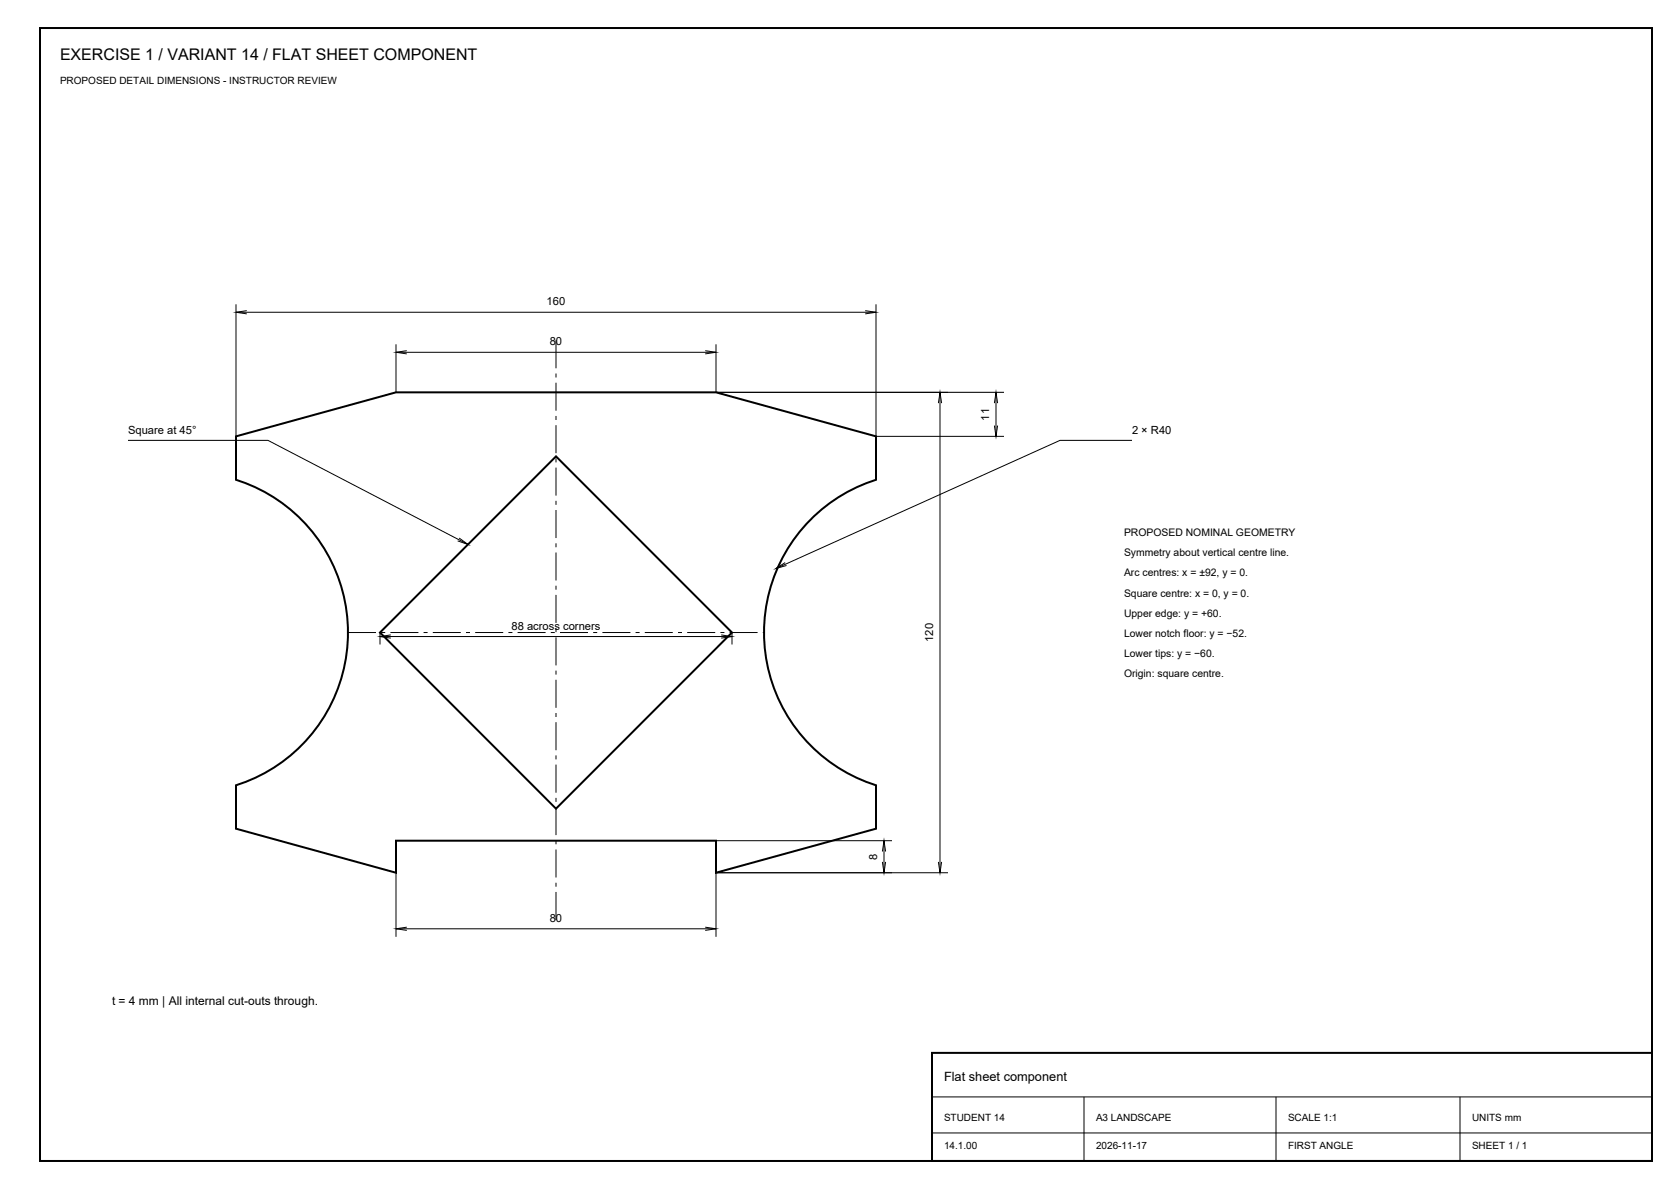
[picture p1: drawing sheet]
<svg xmlns="http://www.w3.org/2000/svg" width="420mm" height="297mm" viewBox="0 0 420 297" stroke-linecap="round" stroke-linejoin="round" font-family="sans-serif">
<defs><g id="words">
<text font-size="4" x="15" y="15">EXERCISE 1 / VARIANT 14 / FLAT SHEET COMPONENT</text>
<text font-size="3.2" x="236" y="270">Flat sheet component</text>
<text font-size="3" x="28" y="251">t = 4 mm | All internal cut-outs through.</text>
<g font-size="2.8">
<text x="136.7" y="76.3">160</text>
<text x="137.4" y="86.3">80</text>
<text x="247.3" y="105.1" transform="rotate(-90 247.3 105.1)">11</text>
<text x="32" y="108.5">Square at 45°</text>
<text x="283" y="108.5">2 × R40</text>
<text x="127.9" y="157.3">88 across corners</text>
<text x="233.3" y="160.3" transform="rotate(-90 233.3 160.3)">120</text>
<text x="219.3" y="214.8" transform="rotate(-90 219.3 214.8)">8</text>
<text x="137.4" y="230.3">80</text>
</g>
<g font-size="2.6">
<text x="281" y="134">PROPOSED NOMINAL GEOMETRY</text>
<text x="281" y="139">Symmetry about vertical centre line.</text>
<text x="281" y="144">Arc centres: x = ±92, y = 0.</text>
<text x="281" y="149">Square centre: x = 0, y = 0.</text>
<text x="281" y="154">Upper edge: y = +60.</text>
<text x="281" y="159">Lower notch floor: y = −52.</text>
<text x="281" y="164">Lower tips: y = −60.</text>
<text x="281" y="169">Origin: square centre.</text>
</g>
<g font-size="2.5">
<text x="15" y="21">PROPOSED DETAIL DIMENSIONS - INSTRUCTOR REVIEW</text>
<text x="236" y="280">STUDENT 14</text>
<text x="274" y="280">A3 LANDSCAPE</text>
<text x="322" y="280">SCALE 1:1</text>
<text x="368" y="280">UNITS mm</text>
<text x="236" y="287">14.1.00</text>
<text x="274" y="287">2026-11-17</text>
<text x="322" y="287">FIRST ANGLE</text>
<text x="368" y="287">SHEET 1 / 1</text>
</g>
</g></defs>
<path d="M10 7h403v283h-403zM59 109l40-11h80l40 11v10.8a40 40 0 0 0-28 38.2 40 40 0 0 0 28 38.2v10.8l-40 11v-8h-80v8l-40-11v-10.8a40 40 0 0 0 28-38.2 40 40 0 0 0-28-38.2zM139 114l44 44-44 44-44-44zM233 263h180v27h-180z" fill="none" stroke="#000" stroke-width=".5"/>
<g fill="none" stroke="#000" stroke-width=".25">
<path d="M59 76v33M59 78h160M61.7 77.6l-2.7 .4 2.7 .4M216.3 77.6l2.7 .4-2.7 .4M219 76v33h32M99 86v12M99 88h80M101.7 87.6l-2.7 .4 2.7 .4M176.3 87.6l2.7 .4-2.7 .4M179 86v12h72M235 98v120M249 98v11"/>
<path d="M32 110h35l50 26M234.6 100.7l.4-2.7 .4 2.7M248.6 100.7l.4-2.7 .4 2.7M248.6 106.3l.4 2.7 .4-2.7M283 110h-18l-71 32M114.8 134.4l2.2 1.6-2.6-.9M95 158v3M95 159h88M97.7 158.6l-2.7 .4 2.7 .4M180.3 158.6l2.7 .4-2.7 .4M183 158v3M196.3 140.5l-2.3 1.5 2.6-.7"/>
<path d="M99 210v24M179 218h58M220.6 212.7l.4-2.7 .4 2.7M220.6 215.3l.4 2.7 .4-2.7M221 210v8M223 210h-44v24M234.6 215.3l.4 2.7 .4-2.7M99 232h80M101.7 231.6l-2.7 .4 2.7 .4M176.3 231.6l2.7 .4-2.7 .4M233 274h180M271 274v16"/>
<path d="M319 274v16M365 274v16M233 283h180"/>
</g>
<path d="M139 85v145M87 158h104" fill="none" stroke="#000" stroke-width=".25" stroke-dasharray="7 1.3 1 1.3" stroke-linecap="butt"/>
<use href="#words"/>
</svg>
